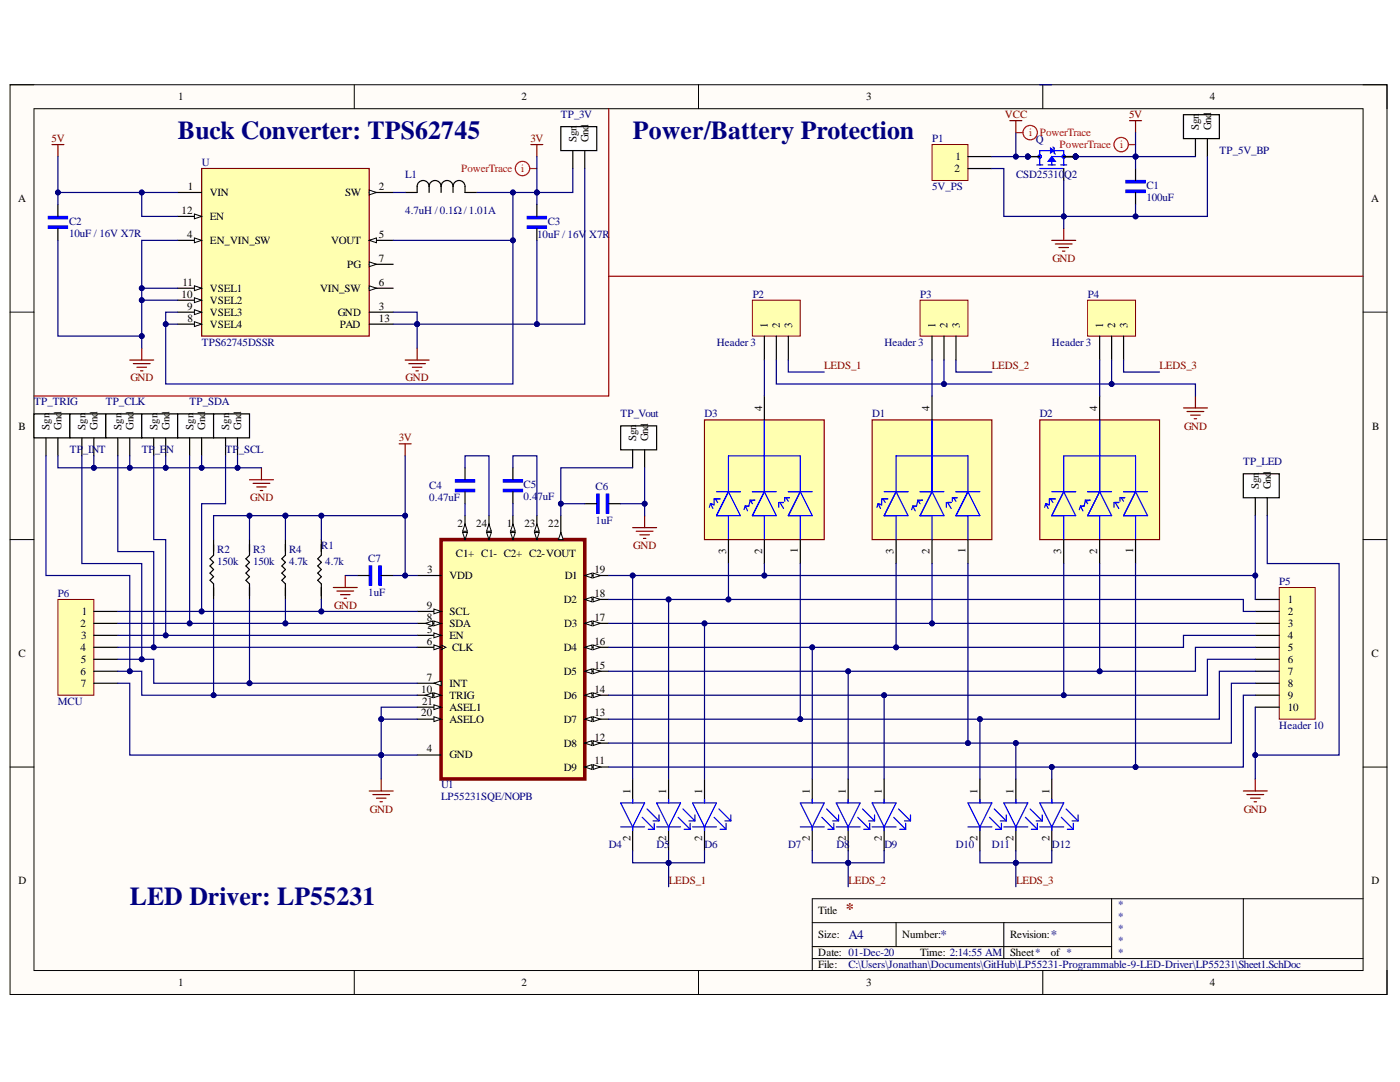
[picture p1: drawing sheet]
<svg xmlns="http://www.w3.org/2000/svg" width="279mm" height="216mm" viewBox="0 0 279 216" stroke-linecap="round" stroke-linejoin="round" font-family="sans-serif">
<defs><g id="words">
<g font-size="5.2" fill="#000080">
<text x="35.5" y="27.7">Buck Converter: TPS62745</text>
<text x="126.3" y="27.7">Power/Battery Protection</text>
<text x="25.9" y="180.5">LED Driver: LP55231</text>
</g>
<text font-size="3.2" fill="#800000" x="168.8" y="182.4">*</text>
<g font-size="2.6" fill="#000080">
<text x="169.3" y="187.3">A4</text>
<text x="187.7" y="187.3">*</text>
<text x="209.7" y="187.3">*</text>
</g>
<g font-size="2.2">
<text x="35.6" y="20">1</text>
<text x="104.1" y="20">2</text>
<text x="172.9" y="20">3</text>
<text x="241.5" y="20">4</text>
<text x="115.1" y="28.4" transform="rotate(-90 115.1 28.4)">Sgn</text>
<text x="117.4" y="28.4" transform="rotate(-90 117.4 28.4)">Gnd</text>
<text x="239.3" y="26" transform="rotate(-90 239.3 26)">Sgn</text>
<text x="241.7" y="26" transform="rotate(-90 241.7 26)">Gnd</text>
<text x="190.5" y="34.3">2</text>
<text x="190.7" y="31.9">1</text>
<text x="3.6" y="40.3">A</text>
<text x="37.5" y="37.9">1</text>
<text x="41.9" y="39.1">VIN</text>
<text x="68.9" y="39.1">SW</text>
<text x="75.6" y="37.9">2</text>
<text x="273.6" y="40.3">A</text>
<text x="36.2" y="42.6">12</text>
<text x="37.3" y="47.5">4</text>
<text x="41.9" y="43.9">EN</text>
<text x="75.6" y="47.5">5</text>
<text x="41.9" y="48.6">EN_VIN_SW</text>
<text x="66.1" y="48.6">VOUT</text>
<text x="69.3" y="53.5">PG</text>
<text x="75.6" y="52.3">7</text>
<text x="36.2" y="59.4">10</text>
<text x="36.4" y="57">11</text>
<text x="41.9" y="58.2">VSEL1</text>
<text x="63.9" y="58.2">VIN_SW</text>
<text x="75.6" y="57">6</text>
<text x="37.3" y="61.8">9</text>
<text x="37.4" y="64.2">8</text>
<text x="41.9" y="60.6">VSEL2</text>
<text x="41.9" y="63">VSEL3</text>
<text x="41.9" y="65.4">VSEL4</text>
<text x="67.4" y="63">GND</text>
<text x="67.8" y="65.4">PAD</text>
<text x="75.6" y="61.8">3</text>
<text x="75.6" y="64.2">13</text>
<text x="153.3" y="65.4" transform="rotate(-90 153.3 65.4)">1</text>
<text x="155.6" y="65.4" transform="rotate(-90 155.6 65.4)">2</text>
<text x="158.1" y="65.4" transform="rotate(-90 158.1 65.4)">3</text>
<text x="186.7" y="65.4" transform="rotate(-90 186.7 65.4)">1</text>
<text x="189.1" y="65.4" transform="rotate(-90 189.1 65.4)">2</text>
<text x="191.5" y="65.4" transform="rotate(-90 191.5 65.4)">3</text>
<text x="220.2" y="65.4" transform="rotate(-90 220.2 65.4)">1</text>
<text x="222.5" y="65.4" transform="rotate(-90 222.5 65.4)">2</text>
<text x="225" y="65.4" transform="rotate(-90 225 65.4)">3</text>
<text x="152.1" y="81.9" transform="rotate(-90 152.1 81.9)">4</text>
<text x="185.5" y="81.9" transform="rotate(-90 185.5 81.9)">4</text>
<text x="219" y="81.9" transform="rotate(-90 219 81.9)">4</text>
<text x="3.7" y="85.7">B</text>
<text x="9.9" y="85.7" transform="rotate(-90 9.9 85.7)">Sgn</text>
<text x="12.3" y="85.7" transform="rotate(-90 12.3 85.7)">Gnd</text>
<text x="17.1" y="85.7" transform="rotate(-90 17.1 85.7)">Sgn</text>
<text x="19.4" y="85.7" transform="rotate(-90 19.4 85.7)">Gnd</text>
<text x="24.2" y="85.7" transform="rotate(-90 24.2 85.7)">Sgn</text>
<text x="26.6" y="85.7" transform="rotate(-90 26.6 85.7)">Gnd</text>
<text x="31.4" y="85.7" transform="rotate(-90 31.4 85.7)">Sgn</text>
<text x="33.8" y="85.7" transform="rotate(-90 33.8 85.7)">Gnd</text>
<text x="38.6" y="85.7" transform="rotate(-90 38.6 85.7)">Sgn</text>
<text x="41" y="85.7" transform="rotate(-90 41 85.7)">Gnd</text>
<text x="45.7" y="85.7" transform="rotate(-90 45.7 85.7)">Sgn</text>
<text x="48.2" y="85.7" transform="rotate(-90 48.2 85.7)">Gnd</text>
<text x="127" y="88.1" transform="rotate(-90 127 88.1)">Sgn</text>
<text x="129.3" y="88.1" transform="rotate(-90 129.3 88.1)">Gnd</text>
<text x="273.8" y="85.7">B</text>
<text x="251.3" y="97.6" transform="rotate(-90 251.3 97.6)">Sgn</text>
<text x="253.6" y="97.6" transform="rotate(-90 253.6 97.6)">Gnd</text>
<text x="91.3" y="105.2">2</text>
<text x="95" y="105.2">24</text>
<text x="101.1" y="105.2">1</text>
<text x="104.7" y="105.2">23</text>
<text x="109.4" y="105.2">22</text>
<text x="91" y="111.2">C1+ C1- C2+ C2-VOUT</text>
<text x="144.9" y="110.5" transform="rotate(-90 144.9 110.5)">3</text>
<text x="152.1" y="110.5" transform="rotate(-90 152.1 110.5)">2</text>
<text x="159.3" y="110.4" transform="rotate(-90 159.3 110.4)">1</text>
<text x="178.3" y="110.5" transform="rotate(-90 178.3 110.5)">3</text>
<text x="185.5" y="110.5" transform="rotate(-90 185.5 110.5)">2</text>
<text x="192.7" y="110.4" transform="rotate(-90 192.7 110.4)">1</text>
<text x="211.8" y="110.5" transform="rotate(-90 211.8 110.5)">3</text>
<text x="219" y="110.5" transform="rotate(-90 219 110.5)">2</text>
<text x="226.2" y="110.4" transform="rotate(-90 226.2 110.4)">1</text>
<text x="85.2" y="114.3">3</text>
<text x="89.7" y="115.5">VDD</text>
<text x="112.7" y="115.5">D1</text>
<text x="118.6" y="114.3">19</text>
<text x="118.6" y="119.2">18</text>
<text x="16.1" y="125.1">2</text>
<text x="16.3" y="122.7">1</text>
<text x="85.2" y="121.5">9</text>
<text x="85.2" y="123.9">8</text>
<text x="89.7" y="122.7">SCL</text>
<text x="89.7" y="125.1">SDA</text>
<text x="112.5" y="120.3">D2</text>
<text x="112.6" y="125.1">D3</text>
<text x="118.6" y="123.9">17</text>
<text x="257" y="120.3">1</text>
<text x="257" y="122.7">2</text>
<text x="257" y="125.1">3</text>
<text x="3.7" y="131.1">C</text>
<text x="16.1" y="129.9">4</text>
<text x="16.2" y="127.5">3</text>
<text x="85.2" y="128.7">6</text>
<text x="85.2" y="126.2">5</text>
<text x="89.7" y="127.5">EN</text>
<text x="90.2" y="129.9">CLK</text>
<text x="112.5" y="129.9">D4</text>
<text x="118.6" y="128.7">16</text>
<text x="257" y="127.5">4</text>
<text x="257" y="129.9">5</text>
<text x="273.7" y="131.1">C</text>
<text x="16.1" y="134.6">6</text>
<text x="16.1" y="132.2">5</text>
<text x="16.1" y="137.1">7</text>
<text x="85.2" y="135.9">7</text>
<text x="89.7" y="137.1">INT</text>
<text x="112.5" y="134.6">D5</text>
<text x="118.6" y="133.4">15</text>
<text x="257" y="132.2">6</text>
<text x="257" y="134.6">7</text>
<text x="257" y="137.1">8</text>
<text x="84.1" y="143">20</text>
<text x="84.1" y="138.2">10</text>
<text x="84.2" y="140.6">21</text>
<text x="89.7" y="141.8">ASEL1</text>
<text x="89.7" y="139.4">TRIG</text>
<text x="112.5" y="139.4">D6</text>
<text x="118.6" y="138.2">14</text>
<text x="118.6" y="143">13</text>
<text x="257" y="139.4">9</text>
<text x="257" y="141.8">10</text>
<text x="89.7" y="144.2">ASELO</text>
<text x="112.5" y="144.2">D7</text>
<text x="112.5" y="149">D8</text>
<text x="118.6" y="147.8">12</text>
<text x="85.2" y="150.1">4</text>
<text x="89.7" y="151.3">GND</text>
<text x="112.5" y="153.8">D9</text>
<text x="118.6" y="152.5">11</text>
<text x="125.8" y="158.3" transform="rotate(-90 125.8 158.3)">1</text>
<text x="133" y="158.3" transform="rotate(-90 133 158.3)">1</text>
<text x="140.2" y="158.3" transform="rotate(-90 140.2 158.3)">1</text>
<text x="161.6" y="158.3" transform="rotate(-90 161.6 158.3)">1</text>
<text x="168.8" y="158.3" transform="rotate(-90 168.8 158.3)">1</text>
<text x="176" y="158.3" transform="rotate(-90 176 158.3)">1</text>
<text x="195.1" y="158.3" transform="rotate(-90 195.1 158.3)">1</text>
<text x="202.3" y="158.3" transform="rotate(-90 202.3 158.3)">1</text>
<text x="209.4" y="158.3" transform="rotate(-90 209.4 158.3)">1</text>
<text x="125.8" y="167.9" transform="rotate(-90 125.8 167.9)">2</text>
<text x="133" y="167.9" transform="rotate(-90 133 167.9)">2</text>
<text x="140.2" y="167.9" transform="rotate(-90 140.2 167.9)">2</text>
<text x="161.6" y="167.9" transform="rotate(-90 161.6 167.9)">2</text>
<text x="168.8" y="167.9" transform="rotate(-90 168.8 167.9)">2</text>
<text x="176" y="167.9" transform="rotate(-90 176 167.9)">2</text>
<text x="195.1" y="167.9" transform="rotate(-90 195.1 167.9)">2</text>
<text x="202.3" y="167.9" transform="rotate(-90 202.3 167.9)">2</text>
<text x="209.4" y="167.9" transform="rotate(-90 209.4 167.9)">2</text>
<text x="3.7" y="176.4">D</text>
<text x="273.7" y="176.4">D</text>
<text x="163.3" y="182.4">Title</text>
<text x="163.3" y="187.2">Size:</text>
<text x="163.3" y="190.8">Date: 01-Dec-20</text>
<text x="180" y="187.2">Number:</text>
<text x="183.7" y="190.8">Time: 2:14:55 AM</text>
<text x="201.6" y="187.2">Revision:</text>
<text x="201.6" y="190.8">Sheet*</text>
<text x="209.7" y="190.8">of *</text>
<text x="35.6" y="196.8">1</text>
<text x="104.1" y="196.8">2</text>
<text x="163.3" y="193.1">File:</text>
<text x="172.9" y="196.8">3</text>
<text x="241.5" y="196.8">4</text>
</g>
<g font-size="2.2" fill="#000080">
<text x="111.9" y="23.6">TP_3V</text>
<text x="186" y="28.4">P1</text>
<text x="206.7" y="28.6">Q</text>
<text x="40.3" y="33.1">U</text>
<text x="80.9" y="35.6">L1</text>
<text x="202.8" y="35.6">CSD25310</text>
<text x="212.4" y="35.6">Q2</text>
<text x="243.4" y="30.7">TP_5V_BP</text>
<text x="186" y="37.9">5V_PS</text>
<text x="228.8" y="40">100uF</text>
<text x="228.8" y="37.7">C1</text>
<text x="13.8" y="47.2">10uF / 16V X7R</text>
<text x="13.8" y="44.8">C2</text>
<text x="80.9" y="42.6">4.7uH /0.1Ω /1.01A</text>
<text x="107.2" y="47.5">10uF / 16V</text>
<text x="109.3" y="44.8">C3</text>
<text x="117.6" y="47.5">X7R</text>
<text x="150.2" y="59.4">P2</text>
<text x="183.7" y="59.4">P3</text>
<text x="217.1" y="59.4">P4</text>
<text x="40.3" y="69">TPS62745DSSR</text>
<text x="143" y="69">Header3</text>
<text x="176.5" y="69">Header3</text>
<text x="209.9" y="69">Header3</text>
<text x="6.8" y="80.9">TP_TRIG</text>
<text x="21.1" y="80.9">TP_CLK</text>
<text x="37.8" y="80.9">TP_SDA</text>
<text x="123.9" y="83.3">TP_Vout</text>
<text x="140.6" y="83.3">D3</text>
<text x="174" y="83.3">D1</text>
<text x="207.5" y="83.3">D2</text>
<text x="13.9" y="90.4">TP</text>
<text x="16.6" y="90.4">_INT</text>
<text x="28.3" y="90.4">TP</text>
<text x="30.9" y="90.4">_E</text>
<text x="33.2" y="90.4">N</text>
<text x="45" y="90.4">TP</text>
<text x="47.6" y="90.4">_SCL</text>
<text x="248.1" y="92.8">TP_LED</text>
<text x="85.7" y="100">0.47uF</text>
<text x="85.7" y="97.6">C4</text>
<text x="104.5" y="99.7">0.47uF</text>
<text x="104.5" y="97.4">C5</text>
<text x="118.9" y="97.9">C6</text>
<text x="118.9" y="104.5">1uF</text>
<text x="43.3" y="112.7">150k</text>
<text x="43.3" y="110.3">R2</text>
<text x="50.5" y="112.7">150k</text>
<text x="50.5" y="110.3">R3</text>
<text x="57.7" y="112.7">4.7k</text>
<text x="57.7" y="110.3">R4</text>
<text x="64.1" y="109.5">R1</text>
<text x="64.9" y="112.7">4.7k</text>
<text x="73.5" y="112.1">C7</text>
<text x="11.6" y="119.2">P6</text>
<text x="73.5" y="118.9">1uF</text>
<text x="255.3" y="116.7">P5</text>
<text x="11.6" y="140.6">MCU</text>
<text x="255.3" y="145.4">Header10</text>
<text x="88" y="157.3">U1</text>
<text x="88" y="159.7">LP55231SQE/NOPB</text>
<text x="121.5" y="169.2">D4</text>
<text x="131" y="169.2">D5</text>
<text x="140.6" y="169.2">D6</text>
<text x="157.3" y="169.2">D7</text>
<text x="166.9" y="169.2">D8</text>
<text x="176.5" y="169.2">D9</text>
<text x="190.8" y="169.2">D10</text>
<text x="197.9" y="169.2">D11</text>
<text x="209.9" y="169.2">D12</text>
<text x="223" y="181.2">*</text>
<text x="223" y="183.6">*</text>
<text x="223" y="186">*</text>
<text x="223" y="188.4">*</text>
<text x="223" y="190.8">*</text>
<text x="169.3" y="193.1">C:\Users\Jonathan\Documents\GitHub\LP55231-Programmable-9-LED-Driver\LP55231\Sheet1.SchDoc</text>
</g>
<g font-size="2.2" fill="#800000">
<text x="200.6" y="23.6">VCC</text>
<text x="225.3" y="23.6">5V</text>
<text x="10.3" y="28.4">5V</text>
<text x="105.9" y="28.4">3V</text>
<text x="210" y="52.3">GND</text>
<text x="26" y="76.1">GND</text>
<text x="80.9" y="76.1">GND</text>
<text x="164.5" y="73.7">LEDS_1</text>
<text x="197.9" y="73.7">LEDS_2</text>
<text x="231.4" y="73.7">LEDS_3</text>
<text x="79.6" y="88.1">3V</text>
<text x="236.3" y="85.7">GND</text>
<text x="49.9" y="100">GND</text>
<text x="126.4" y="109.5">GND</text>
<text x="66.7" y="121.5">GND</text>
<text x="73.8" y="162.1">GND</text>
<text x="248.2" y="162.1">GND</text>
<text x="133.5" y="176.4">LEDS_1</text>
<text x="169.3" y="176.4">LEDS_2</text>
<text x="202.8" y="176.4">LEDS_3</text>
</g>
<g font-size="2.2" fill="#f00">
<text x="205.4" y="27.2">i PowerTrace</text>
<text x="211.5" y="29.6">PowerTrace</text>
<text x="223.5" y="29.6">i</text>
<text x="92" y="34.3">PowerTrace</text>
<text x="104" y="34.3">i</text>
</g>
</g></defs>
<path d="M2 16.9h274.8v181.5h-274.8z" fill-rule="evenodd" fill="#fffcf8"/>
<path d="M2 16.9h274.8v181.5h-274.8z" fill="none" stroke="#000" stroke-width=".2"/>
<path d="M6.8 21.7h265.2v172h-265.2z" fill-rule="evenodd" fill="#fffcf8"/>
<g fill="none" stroke="#000" stroke-width=".2">
<path d="M2 16.9h4.8M70.7 16.9v4.8M139.4 16.9v4.8M208.1 16.9v4.8M272 16.9h4.8v4.8M6.8 21.7h265.2v172h-265.2zM2 62.3h4.8M272 62.3h4.8M2 107.7h4.8M272 107.7h4.8M2 153.1h4.8M272 153.1h4.8"/>
<path d="M221.8 179.3v12M248.1 179.3v12M272 179.3h-109.9v14.4M70.7 193.7v4.7M139.4 193.7v4.7M162.1 184.1h59.7M162.1 191.3h109.9M162.1 188.9h59.7M178.8 184.1v4.8M200.3 184.1v7.2M208.1 193.7v4.7M276.8 193.7v4.7"/>
</g>
<path d="M88 107.7h28.7v47.7h-28.7z" fill-rule="evenodd" fill="#ffffb0"/>
<path d="M88 107.7h28.7v47.7h-28.7z" fill="none" stroke="#800000" stroke-width=".72"/>
<path d="M83.2 141.1h4.8" fill="none" stroke="#000" stroke-width=".24"/>
<path d="M86.6 140.6l1.4 .5-1.4 .5z" fill="#f8fcff"/>
<path d="M86.6 140.6l1.4 .5-1.4 .5z" fill="none" stroke="#000" stroke-width=".2"/>
<path d="M83.2 143.5h4.8" fill="none" stroke="#000" stroke-width=".24"/>
<path d="M86.6 143l1.4 .5-1.4 .5z" fill="#f8fcff"/>
<path d="M86.6 143l1.4 .5-1.4 .5z" fill="none" stroke="#000" stroke-width=".2"/>
<path d="M83.2 129.2h4.8" fill="none" stroke="#000" stroke-width=".24"/>
<path d="M86.6 128.7l1.4 .5-1.4 .4z" fill="#f8fcff"/>
<path d="M86.6 128.7l1.4 .5-1.4 .4zM88 128.7l1 .5-1 .4" fill="none" stroke="#000" stroke-width=".2"/>
<path d="M83.2 126.8h4.8" fill="none" stroke="#000" stroke-width=".24"/>
<path d="M86.6 126.3l1.4 .5-1.4 .5z" fill="#f8fcff"/>
<path d="M86.6 126.3l1.4 .5-1.4 .5z" fill="none" stroke="#000" stroke-width=".2"/>
<path d="M83.2 136.3h4.8" fill="none" stroke="#000" stroke-width=".24"/>
<path d="M86.6 136.3l1.4-.4v.9z" fill="#f8fcff"/>
<path d="M86.6 136.3l1.4-.4v.9z" fill="none" stroke="#000" stroke-width=".2"/>
<path d="M92.8 102.9v4.8" fill="none" stroke="#000" stroke-width=".24"/>
<path d="M92.3 106.2h1l-.5 1.5z" fill="#f8fcff"/>
<path d="M92.3 106.2h1l-.5 1.5z" fill="none" stroke="#000" stroke-width=".2"/>
<path d="M92.8 104.6l.5 1.4h-1z" fill="#f8fcff"/>
<path d="M92.8 104.6l.5 1.4h-1z" fill="none" stroke="#000" stroke-width=".2"/>
<path d="M97.6 102.9v4.8" fill="none" stroke="#000" stroke-width=".24"/>
<path d="M97.1 106.2h1l-.5 1.5z" fill="#f8fcff"/>
<path d="M97.1 106.2h1l-.5 1.5z" fill="none" stroke="#000" stroke-width=".2"/>
<path d="M97.6 104.6l.5 1.4h-1z" fill="#f8fcff"/>
<path d="M97.6 104.6l.5 1.4h-1z" fill="none" stroke="#000" stroke-width=".2"/>
<path d="M116.7 114.8h4.8" fill="none" stroke="#000" stroke-width=".24"/>
<path d="M116.7 114.8l1.4-.4v.9z" fill="#f8fcff"/>
<path d="M116.7 114.8l1.4-.4v.9z" fill="none" stroke="#000" stroke-width=".2"/>
<path d="M118.4 114.4l1.4 .4-1.4 .5z" fill="#f8fcff"/>
<path d="M118.4 114.4l1.4 .4-1.4 .5z" fill="none" stroke="#000" stroke-width=".2"/>
<path d="M116.7 119.6h4.8" fill="none" stroke="#000" stroke-width=".24"/>
<path d="M116.7 119.6l1.4-.5v1z" fill="#f8fcff"/>
<path d="M116.7 119.6l1.4-.5v1z" fill="none" stroke="#000" stroke-width=".2"/>
<path d="M118.4 119.1l1.4 .5-1.4 .5z" fill="#f8fcff"/>
<path d="M118.4 119.1l1.4 .5-1.4 .5z" fill="none" stroke="#000" stroke-width=".2"/>
<path d="M116.7 124.4h4.8" fill="none" stroke="#000" stroke-width=".24"/>
<path d="M116.7 124.4l1.4-.5v1z" fill="#f8fcff"/>
<path d="M116.7 124.4l1.4-.5v1z" fill="none" stroke="#000" stroke-width=".2"/>
<path d="M118.4 123.9l1.4 .5-1.4 .5z" fill="#f8fcff"/>
<path d="M118.4 123.9l1.4 .5-1.4 .5z" fill="none" stroke="#000" stroke-width=".2"/>
<path d="M116.7 129.2h4.8" fill="none" stroke="#000" stroke-width=".24"/>
<path d="M116.7 129.2l1.4-.5v.9z" fill="#f8fcff"/>
<path d="M116.7 129.2l1.4-.5v.9z" fill="none" stroke="#000" stroke-width=".2"/>
<path d="M118.4 128.7l1.4 .5-1.4 .4z" fill="#f8fcff"/>
<path d="M118.4 128.7l1.4 .5-1.4 .4z" fill="none" stroke="#000" stroke-width=".2"/>
<path d="M83.2 122h4.8" fill="none" stroke="#000" stroke-width=".24"/>
<path d="M86.6 121.5l1.4 .5-1.4 .5z" fill="#f8fcff"/>
<path d="M86.6 121.5l1.4 .5-1.4 .5z" fill="none" stroke="#000" stroke-width=".2"/>
<path d="M83.2 124.4h4.8" fill="none" stroke="#000" stroke-width=".24"/>
<path d="M86.6 123.9l1.4 .5-1.4 .5z" fill="#f8fcff"/>
<path d="M86.6 123.9l1.4 .5-1.4 .5z" fill="none" stroke="#000" stroke-width=".2"/>
<path d="M84.9 124.4l1.5-.5v1z" fill="#f8fcff"/>
<path d="M84.9 124.4l1.5-.5v1z" fill="none" stroke="#000" stroke-width=".2"/>
<path d="M83.2 138.7h4.8" fill="none" stroke="#000" stroke-width=".24"/>
<path d="M86.6 138.2l1.4 .5-1.4 .5z" fill="#f8fcff"/>
<path d="M86.6 138.2l1.4 .5-1.4 .5z" fill="none" stroke="#000" stroke-width=".2"/>
<path d="M84.9 138.7l1.5-.5v1z" fill="#f8fcff"/>
<path d="M84.9 138.7l1.5-.5v1z" fill="none" stroke="#000" stroke-width=".2"/>
<path d="M83.2 114.8h4.8M111.9 102.9v4.8" fill="none" stroke="#000" stroke-width=".24"/>
<path d="M111.9 106.2l.5 1.5h-1z" fill="#f8fcff"/>
<path d="M111.9 106.2l.5 1.5h-1z" fill="none" stroke="#000" stroke-width=".2"/>
<path d="M102.4 102.9v4.8" fill="none" stroke="#000" stroke-width=".24"/>
<path d="M101.9 106.2h.9l-.4 1.5z" fill="#f8fcff"/>
<path d="M101.9 106.2h.9l-.4 1.5z" fill="none" stroke="#000" stroke-width=".2"/>
<path d="M102.4 104.6l.4 1.4h-.9z" fill="#f8fcff"/>
<path d="M102.4 104.6l.4 1.4h-.9z" fill="none" stroke="#000" stroke-width=".2"/>
<path d="M107.1 102.9v4.8" fill="none" stroke="#000" stroke-width=".24"/>
<path d="M106.7 106.2h.9l-.5 1.5z" fill="#f8fcff"/>
<path d="M106.7 106.2h.9l-.5 1.5z" fill="none" stroke="#000" stroke-width=".2"/>
<path d="M107.1 104.6l.5 1.4h-.9z" fill="#f8fcff"/>
<path d="M107.1 104.6l.5 1.4h-.9z" fill="none" stroke="#000" stroke-width=".2"/>
<path d="M116.7 133.9h4.8" fill="none" stroke="#000" stroke-width=".24"/>
<path d="M116.7 133.9l1.4-.4v.9z" fill="#f8fcff"/>
<path d="M116.7 133.9l1.4-.4v.9z" fill="none" stroke="#000" stroke-width=".2"/>
<path d="M118.4 133.5l1.4 .4-1.4 .5z" fill="#f8fcff"/>
<path d="M118.4 133.5l1.4 .4-1.4 .5z" fill="none" stroke="#000" stroke-width=".2"/>
<path d="M116.7 138.7h4.8" fill="none" stroke="#000" stroke-width=".24"/>
<path d="M116.7 138.7l1.4-.5v1z" fill="#f8fcff"/>
<path d="M116.7 138.7l1.4-.5v1z" fill="none" stroke="#000" stroke-width=".2"/>
<path d="M118.4 138.2l1.4 .5-1.4 .5z" fill="#f8fcff"/>
<path d="M118.4 138.2l1.4 .5-1.4 .5z" fill="none" stroke="#000" stroke-width=".2"/>
<path d="M116.7 143.5h4.8" fill="none" stroke="#000" stroke-width=".24"/>
<path d="M116.7 143.5l1.4-.5v1z" fill="#f8fcff"/>
<path d="M116.7 143.5l1.4-.5v1z" fill="none" stroke="#000" stroke-width=".2"/>
<path d="M118.4 143l1.4 .5-1.4 .5z" fill="#f8fcff"/>
<path d="M118.4 143l1.4 .5-1.4 .5z" fill="none" stroke="#000" stroke-width=".2"/>
<path d="M116.7 148.3h4.8" fill="none" stroke="#000" stroke-width=".24"/>
<path d="M116.7 148.3l1.4-.5v1z" fill="#f8fcff"/>
<path d="M116.7 148.3l1.4-.5v1z" fill="none" stroke="#000" stroke-width=".2"/>
<path d="M118.4 147.8l1.4 .5-1.4 .5z" fill="#f8fcff"/>
<path d="M118.4 147.8l1.4 .5-1.4 .5z" fill="none" stroke="#000" stroke-width=".2"/>
<path d="M116.7 153.1h4.8" fill="none" stroke="#000" stroke-width=".24"/>
<path d="M116.7 153.1l1.4-.5v.9z" fill="#f8fcff"/>
<path d="M116.7 153.1l1.4-.5v.9z" fill="none" stroke="#000" stroke-width=".2"/>
<path d="M118.4 152.6l1.4 .5-1.4 .4z" fill="#f8fcff"/>
<path d="M118.4 152.6l1.4 .5-1.4 .4z" fill="none" stroke="#000" stroke-width=".2"/>
<path d="M83.2 150.7h4.8" fill="none" stroke="#000" stroke-width=".24"/>
<path d="M90.9 95.7h3.8v.5h-3.8z" fill-rule="evenodd" fill="#00f"/>
<path d="M90.9 95.7h3.8v.5h-3.8z" fill="none" stroke="#00f" stroke-width=".24"/>
<path d="M90.9 97.6h3.8v.5h-3.8z" fill-rule="evenodd" fill="#00f"/>
<path d="M90.9 97.6h3.8v.5h-3.8z" fill="none" stroke="#00f" stroke-width=".24"/>
<path d="M92.8 93.3v2.4M92.8 98.1v2.4" fill="none" stroke="#000" stroke-width=".24"/>
<path d="M100.5 95.7h3.8v.5h-3.8z" fill-rule="evenodd" fill="#00f"/>
<path d="M100.5 95.7h3.8v.5h-3.8z" fill="none" stroke="#00f" stroke-width=".24"/>
<path d="M100.5 97.6h3.8v.5h-3.8z" fill-rule="evenodd" fill="#00f"/>
<path d="M100.5 97.6h3.8v.5h-3.8z" fill="none" stroke="#00f" stroke-width=".24"/>
<path d="M102.4 93.3v2.4M102.4 98.1v2.4" fill="none" stroke="#000" stroke-width=".24"/>
<path d="M73.7 112.9h.5v3.8h-.5z" fill-rule="evenodd" fill="#00f"/>
<path d="M73.7 112.9h.5v3.8h-.5z" fill="none" stroke="#00f" stroke-width=".24"/>
<path d="M75.6 112.9h.5v3.8h-.5z" fill-rule="evenodd" fill="#00f"/>
<path d="M75.6 112.9h.5v3.8h-.5z" fill="none" stroke="#00f" stroke-width=".24"/>
<path d="M71.3 114.8h2.4M76.1 114.8h2.4" fill="none" stroke="#000" stroke-width=".24"/>
<path d="M121 98.6h.5v3.8h-.5z" fill-rule="evenodd" fill="#00f"/>
<path d="M121 98.6h.5v3.8h-.5z" fill="none" stroke="#00f" stroke-width=".24"/>
<path d="M119.1 98.6h.5v3.8h-.5z" fill-rule="evenodd" fill="#00f"/>
<path d="M119.1 98.6h.5v3.8h-.5z" fill="none" stroke="#00f" stroke-width=".24"/>
<path d="M116.7 100.5h2.4M121.5 100.5h2.4" fill="none" stroke="#000" stroke-width=".24"/>
<path d="M140.6 83.8h23.9v23.9h-23.9z" fill-rule="evenodd" fill="#ffffb0"/>
<path d="M140.6 83.8h23.9v23.9h-23.9z" fill="none" stroke="#800000" stroke-width=".24"/>
<g fill="none" stroke="#00f" stroke-width=".24">
<path d="M142.7 99.6l.5 .7M143 98.1h4.8M143.7 99.6h-1.2v.9M145.4 98.1v-7.1h14.3v7.1M145.4 98.1l2.4 4.8h-4.8zM150.2 98.1h4.7M152.5 98.1l2.4 4.8h-4.7zM152.5 83.8v14.3M156.8 99.3l.5 .7M157.3 98.1h4.8M157.6 99.3h-1v.7M159.7 98.1l2.4 4.8h-4.8z"/>
<path d="M141.8 100.5l.5 1M141.8 100.5l.7 .2M141.8 100.5l-.2 .7M145.4 102.9v4.8M148.7 101l.5 .9M148.7 101l-.2 .7M150.2 100.5l-.5-.7h.9l-.9 .2-.3 1h-.7M152.5 102.9v4.8M155.7 100.3l.7 1.2M156.4 100.3h-1v.9M159.7 102.9v4.8"/>
</g>
<path d="M152.5 79v4.8M145.4 107.7v4.8M152.5 107.7v4.8M159.7 107.7v4.8" fill="none" stroke="#000" stroke-width=".24"/>
<path d="M174.1 83.8h23.8v23.9h-23.8z" fill-rule="evenodd" fill="#ffffb0"/>
<path d="M174.1 83.8h23.8v23.9h-23.8z" fill="none" stroke="#800000" stroke-width=".24"/>
<g fill="none" stroke="#00f" stroke-width=".24">
<path d="M176.2 99.6l.5 .7M176.4 98.1h4.8M177.2 99.6h-1.2v.9M178.8 98.1v-7.1h14.4v7.1M178.8 98.1l2.4 4.8h-4.8zM183.6 98.1h4.8M186 98.1l2.4 4.8h-4.8zM186 83.8v14.3M190.3 99.3l.5 .7M190.8 98.1h4.8M191 99.3h-.9v.7M193.2 98.1l2.4 4.8h-4.8z"/>
<path d="M175.3 100.5l.4 1M175.3 100.5l.7 .2M175.3 100.5l-.3 .7M178.8 102.9v4.8M182.2 101l.5 .9M182.2 101l-.3 .7M183.6 100.5l-.5-.7h1l-1 .2-.2 1h-.7M186 102.9v4.8M189.1 100.3l.7 1.2M189.8 100.3h-.9v.9M193.2 102.9v4.8"/>
</g>
<path d="M186 79v4.8M178.8 107.7v4.8M186 107.7v4.8M193.2 107.7v4.8" fill="none" stroke="#000" stroke-width=".24"/>
<path d="M207.5 83.8h23.9v23.9h-23.9z" fill-rule="evenodd" fill="#ffffb0"/>
<g fill="none" stroke="#800000" stroke-width=".24">
<path d="M207.5 83.8h23.9v23.9h-23.9zM66.5 117.2h4.8M67.2 117.9h3.4M68 118.7h1.9M68.7 119.4h.5M68.9 114.8v2.4M126.3 105.3h4.7M127 106h3.3M127.7 106.7h1.9M128.4 107.4h.5M128.7 102.9v2.4M73.7 157.8h4.8"/>
<path d="M74.4 158.5h3.4M75.1 159.3h1.9M75.8 160h.5M76.1 155.4v2.4"/>
</g>
<g fill="none" stroke="#00f" stroke-width=".24">
<path d="M209.7 99.6l.4 .7M209.9 98.1h4.8M210.6 99.6h-1.2v.9M212.3 98.1v-7.1h14.3v7.1M212.3 98.1l2.4 4.8h-4.8zM217.1 98.1h4.7M219.5 98.1l2.3 4.8h-4.7zM219.5 83.8v14.3M223.8 99.3l.4 .7M224.2 98.1h4.8M224.5 99.3h-1v.7M226.6 98.1l2.4 4.8h-4.8z"/>
<path d="M208.7 100.5l.5 1M208.7 100.5l.7 .2M208.7 100.5l-.2 .7M212.3 102.9v4.8M215.6 101l.5 .9M215.6 101l-.2 .7M217.1 100.5l-.5-.7h.9l-.9 .2-.3 1h-.7M219.5 102.9v4.8M222.6 100.3l.7 1.2M223.3 100.3h-1v.9M226.6 102.9v4.8"/>
</g>
<path d="M219.5 79v4.8M42.6 107.7v3.1l-.7 .7 .7 .7-.7 .7 .7 .7-.7 .8 .7 .7-.7 .7 .7 .7v3.1M49.8 107.7v3.1l-.7 .7 .7 .7-.7 .7 .7 .7-.7 .8 .7 .7-.7 .7 .7 .7v3.1M57 107.7v3.1l-.8 .7 .8 .7-.8 .7 .8 .7-.8 .8 .8 .7-.8 .7 .8 .7v3.1M64.1 107.7v3.1l-.7 .7 .7 .7-.7 .7 .7 .7-.7 .8 .7 .7-.7 .7 .7 .7v3.1M212.3 107.7v4.8M219.5 107.7v4.8M226.6 107.7v4.8" fill="none" stroke="#000" stroke-width=".24"/>
<path d="M150.2 59.9h9.5v7.2h-9.5z" fill-rule="evenodd" fill="#ffffb0"/>
<path d="M150.2 59.9h9.5v7.2h-9.5z" fill="none" stroke="#800000" stroke-width=".2"/>
<path d="M152.5 67.1v4.7M154.9 67.1v4.7M157.3 67.1v4.7" fill="none" stroke="#000" stroke-width=".24"/>
<path d="M183.6 59.9h9.6v7.2h-9.6z" fill-rule="evenodd" fill="#ffffb0"/>
<path d="M183.6 59.9h9.6v7.2h-9.6z" fill="none" stroke="#800000" stroke-width=".2"/>
<path d="M186 67.1v4.7M188.4 67.1v4.7M190.8 67.1v4.7" fill="none" stroke="#000" stroke-width=".24"/>
<path d="M217.1 59.9h9.5v7.2h-9.5z" fill-rule="evenodd" fill="#ffffb0"/>
<path d="M217.1 59.9h9.5v7.2h-9.5z" fill="none" stroke="#800000" stroke-width=".2"/>
<path d="M219.5 67.1v4.7M221.8 67.1v4.7M224.2 67.1v4.7" fill="none" stroke="#000" stroke-width=".24"/>
<path d="M255.3 117.2h7.2v26.3h-7.2z" fill-rule="evenodd" fill="#ffffb0"/>
<path d="M255.3 117.2h7.2v26.3h-7.2z" fill="none" stroke="#800000" stroke-width=".2"/>
<g fill="none" stroke="#000" stroke-width=".24">
<path d="M250.5 119.6h4.8M250.5 122h4.8M250.5 124.4h4.8M250.5 126.8h4.8M250.5 129.2h4.8M250.5 131.6h4.8M250.5 133.9h4.8M250.5 136.3h4.8M250.5 138.7h4.8M126.3 155.4v4.8M133.4 155.4v4.8M140.6 155.4v4.8"/>
<path d="M162.1 155.4v4.8M169.3 155.4v4.8M176.4 155.4v4.8M195.6 155.4v4.8M202.7 155.4v4.8M209.9 155.4v4.8M250.5 141.1h4.8M126.3 165v4.8M133.4 165v4.8M140.6 165v4.8M162.1 165v4.8M169.3 165v4.8"/>
<path d="M176.4 165v4.8M195.6 165v4.8M202.7 165v4.8M209.9 165v4.8"/>
</g>
<path d="M238.6 79v2.4M236.2 81.4h4.8M236.9 82.1h3.3M237.6 82.8h1.9M238.3 83.5h.5M248.1 157.8h4.8M248.9 158.5h3.3M249.6 159.3h1.9M250.3 160h.5M250.5 155.4v2.4" fill="none" stroke="#800000" stroke-width=".24"/>
<g fill="none" stroke="#00f" stroke-width=".24">
<path d="M126.3 159.5v.7M133.4 159.5v.7M140.6 159.5v.7M162.1 159.5v.7M169.3 159.5v.7M176.4 159.5v.7M195.6 159.5v.7M202.7 159.5v.7M209.9 159.5v.7M123.9 160.2h4.8l-2.4 4.8zM123.9 165h4.8M126.3 165v.7"/>
<path d="M128.2 163.1l2.4 2.4M129.1 161.4l2.4 2.4M129.4 165.5h1.2M130.3 163.8h1.2M130.6 164.3v1.2M131 160.2h4.8l-2.4 4.8zM131 165h4.8M131.5 162.6v1.2M133.4 165v.7M135.3 163.1l2.4 2.4M136.3 161.4l2.4 2.4M136.5 165.5h1.2"/>
<path d="M137.5 163.8h1.2M137.7 164.3v1.2M138.2 160.2h4.8l-2.4 4.8zM138.2 165h4.8M138.7 162.6v1.2M140.6 165v.7M142.5 163.1l2.4 2.4M143.5 161.4l2.4 2.4M143.7 165.5h1.2M144.7 163.8h1.2M144.9 164.3v1.2M145.9 162.6v1.2"/>
<path d="M159.7 160.2h4.8l-2.4 4.8zM159.7 165h4.8M162.1 165v.7M164 163.1l2.4 2.4M165 161.4l2.4 2.4M165.2 165.5h1.2M166.2 163.8h1.2M166.4 164.3v1.2M166.9 160.2h4.8l-2.4 4.8zM166.9 165h4.8M167.4 162.6v1.2M169.3 165v.7"/>
<path d="M171.2 163.1l2.4 2.4M172.1 161.4l2.4 2.4M172.4 165.5h1.2M173.3 163.8h1.2M173.6 164.3v1.2M174.1 160.2h4.7l-2.4 4.8zM174.1 165h4.7M174.5 162.6v1.2M176.4 165v.7M178.4 163.1l2.3 2.4M179.3 161.4l2.4 2.4M179.6 165.5h1.1"/>
<path d="M180.5 163.8h1.2M180.7 164.3v1.2M181.7 162.6v1.2M193.2 160.2h4.7l-2.3 4.8zM193.2 165h4.7M195.6 165v.7M197.5 163.1l2.4 2.4M198.4 161.4l2.4 2.4M198.7 165.5h1.2M199.6 163.8h1.2M199.9 164.3v1.2M200.3 160.2h4.8l-2.4 4.8z"/>
<path d="M200.3 165h4.8M200.8 162.6v1.2M202.7 165v.7M204.6 163.1l2.4 2.4M205.6 161.4l2.4 2.4M205.8 165.5h1.2M206.8 163.8h1.2M207 164.3v1.2M207.5 160.2h4.8l-2.4 4.8zM207.5 165h4.8M208 162.6v1.2M209.9 165v.7"/>
<path d="M211.8 163.1l2.4 2.4M212.8 161.4l2.4 2.4M213 165.5h1.2M214 163.8h1.2M214.2 164.3v1.2M215.2 162.6v1.2"/>
</g>
<path d="M11.6 119.6h7.1v19.1h-7.1z" fill-rule="evenodd" fill="#ffffb0"/>
<path d="M11.6 119.6h7.1v19.1h-7.1z" fill="none" stroke="#800000" stroke-width=".2"/>
<path d="M18.7 122h4.8M18.7 124.4h4.8M18.7 126.8h4.8M18.7 129.2h4.8M18.7 131.6h4.8M18.7 133.9h4.8M18.7 136.3h4.8" fill="none" stroke="#000" stroke-width=".24"/>
<path d="M272 55.1h-150.5v23.9h-114.7" fill="none" stroke="#980000" stroke-width=".24"/>
<path d="M186 28.8h7.2v7.2h-7.2z" fill-rule="evenodd" fill="#ffffb0"/>
<path d="M186 28.8h7.2v7.2h-7.2z" fill="none" stroke="#800000" stroke-width=".2"/>
<path d="M193.2 31.2h4.7M193.2 33.6h4.7" fill="none" stroke="#000" stroke-width=".24"/>
<circle cx="214.7" cy="31.2" r=".48" fill="#000080"/>
<circle cx="214.7" cy="31.2" r=".48" fill="none" stroke="#000080" stroke-width=".2"/>
<circle cx="214.7" cy="31.2" r=".48" fill="#000080"/>
<circle cx="214.7" cy="31.2" r=".48" fill="none" stroke="#000080" stroke-width=".2"/>
<circle cx="214.7" cy="31.2" r=".48" fill="#000080"/>
<circle cx="214.7" cy="31.2" r=".48" fill="none" stroke="#000080" stroke-width=".2"/>
<circle cx="214.7" cy="31.2" r=".48" fill="#000080"/>
<circle cx="214.7" cy="31.2" r=".48" fill="none" stroke="#000080" stroke-width=".2"/>
<circle cx="214.7" cy="31.2" r=".48" fill="#000080"/>
<circle cx="214.7" cy="31.2" r=".48" fill="none" stroke="#000080" stroke-width=".2"/>
<circle cx="205.1" cy="31.2" r=".48" fill="#000080"/>
<circle cx="205.1" cy="31.2" r=".48" fill="none" stroke="#000080" stroke-width=".2"/>
<circle cx="205.1" cy="31.2" r=".48" fill="#000080"/>
<circle cx="205.1" cy="31.2" r=".48" fill="none" stroke="#000080" stroke-width=".2"/>
<path d="M206.9 32.9h1.2M207.5 33.6h4.8M207.5 32.9v-2.8h4.8v2.8M209.2 32.9h1.4M210.1 29.3l.3 .3v.9l.2 .3M211.7 32.9h1.2M212.3 31.2h-2.4v1.7" fill="none" stroke="#00f" stroke-width=".24"/>
<path d="M209.7 29.6l.7 .5-.7 .4z" fill="#00f"/>
<path d="M209.7 29.6l.7 .5-.7 .4z" fill="none" stroke="#00f" stroke-width=".24"/>
<path d="M209.9 31.2l.7 1h-1.4z" fill="#00f"/>
<path d="M209.9 31.2l.7 1h-1.4z" fill="none" stroke="#00f" stroke-width=".24"/>
<g fill="none" stroke="#00f" stroke-width=".2">
<circle cx="207.5" cy="31.2" r=".34"/>
<circle cx="212.3" cy="31.2" r=".34"/>
</g>
<path d="M212.3 33.6v2.4M212.3 31.2h2.4" fill="none" stroke="#000" stroke-width=".24"/>
<circle cx="214.7" cy="31.2" r=".48" fill="#000080"/>
<circle cx="214.7" cy="31.2" r=".48" fill="none" stroke="#000080" stroke-width=".2"/>
<path d="M212.3 31.2h2.4" fill="none" stroke="#000" stroke-width=".24"/>
<circle cx="214.7" cy="31.2" r=".48" fill="#000080"/>
<circle cx="214.7" cy="31.2" r=".48" fill="none" stroke="#000080" stroke-width=".2"/>
<path d="M212.3 31.2h2.4" fill="none" stroke="#000" stroke-width=".24"/>
<circle cx="214.7" cy="31.2" r=".48" fill="#000080"/>
<circle cx="214.7" cy="31.2" r=".48" fill="none" stroke="#000080" stroke-width=".2"/>
<path d="M212.3 31.2h2.4" fill="none" stroke="#000" stroke-width=".24"/>
<circle cx="214.7" cy="31.2" r=".48" fill="#000080"/>
<circle cx="214.7" cy="31.2" r=".48" fill="none" stroke="#000080" stroke-width=".2"/>
<path d="M212.3 31.2h2.4" fill="none" stroke="#000" stroke-width=".24"/>
<circle cx="214.7" cy="31.2" r=".48" fill="#000080"/>
<circle cx="214.7" cy="31.2" r=".48" fill="none" stroke="#000080" stroke-width=".2"/>
<path d="M205.1 31.2h2.4" fill="none" stroke="#000" stroke-width=".24"/>
<circle cx="205.1" cy="31.2" r=".48" fill="#000080"/>
<circle cx="205.1" cy="31.2" r=".48" fill="none" stroke="#000080" stroke-width=".2"/>
<path d="M205.1 31.2h2.4" fill="none" stroke="#000" stroke-width=".24"/>
<circle cx="205.1" cy="31.2" r=".48" fill="#000080"/>
<circle cx="205.1" cy="31.2" r=".48" fill="none" stroke="#000080" stroke-width=".2"/>
<path d="M224.7 36h3.8v.5h-3.8z" fill-rule="evenodd" fill="#00f"/>
<path d="M224.7 36h3.8v.5h-3.8z" fill="none" stroke="#00f" stroke-width=".24"/>
<path d="M224.7 37.9h3.8v.5h-3.8z" fill-rule="evenodd" fill="#00f"/>
<path d="M224.7 37.9h3.8v.5h-3.8z" fill="none" stroke="#00f" stroke-width=".24"/>
<path d="M226.6 33.6v2.4M226.6 38.4v2.4" fill="none" stroke="#000" stroke-width=".24"/>
<path d="M209.9 48h4.8M210.6 48.7h3.4M211.3 49.4h1.9M212 50.1h.5M212.3 45.6v2.4" fill="none" stroke="#800000" stroke-width=".24"/>
<path d="M236.2 22.9h7.1v4.8h-7.1z" fill-rule="evenodd" fill="#fff"/>
<path d="M236.2 22.9h7.1v4.8h-7.1zM238.6 27.7v3.5M241 27.7v3.5" fill="none" stroke="#000" stroke-width=".24"/>
<path d="M6.8 82.6h7.2v4.8h-7.2z" fill-rule="evenodd" fill="#fff"/>
<path d="M6.8 82.6h7.2v4.8h-7.2zM9.2 87.4v3.6M11.6 87.4v3.6" fill="none" stroke="#000" stroke-width=".24"/>
<path d="M14 82.6h7.1v4.8h-7.1z" fill-rule="evenodd" fill="#fff"/>
<path d="M14 82.6h7.1v4.8h-7.1zM16.3 87.4v3.6M18.7 87.4v3.6" fill="none" stroke="#000" stroke-width=".24"/>
<path d="M21.1 82.6h7.2v4.8h-7.2z" fill-rule="evenodd" fill="#fff"/>
<path d="M21.1 82.6h7.2v4.8h-7.2zM23.5 87.4v3.6M25.9 87.4v3.6" fill="none" stroke="#000" stroke-width=".24"/>
<path d="M28.3 82.6h7.2v4.8h-7.2z" fill-rule="evenodd" fill="#fff"/>
<path d="M28.3 82.6h7.2v4.8h-7.2zM30.7 87.4v3.6M33.1 87.4v3.6" fill="none" stroke="#000" stroke-width=".24"/>
<path d="M35.5 82.6h7.1v4.8h-7.1z" fill-rule="evenodd" fill="#fff"/>
<path d="M35.5 82.6h7.1v4.8h-7.1zM37.8 87.4v3.6M40.2 87.4v3.6" fill="none" stroke="#000" stroke-width=".24"/>
<path d="M42.6 82.6h7.2v4.8h-7.2z" fill-rule="evenodd" fill="#fff"/>
<path d="M42.6 82.6h7.2v4.8h-7.2zM45 87.4v3.6M47.4 87.4v3.6" fill="none" stroke="#000" stroke-width=".24"/>
<path d="M49.8 95.7h4.8M50.5 96.4h3.4M51.2 97.2h1.9M51.9 97.9h.5M52.2 93.3v2.4" fill="none" stroke="#800000" stroke-width=".24"/>
<path d="M123.9 85h7.1v4.8h-7.1z" fill-rule="evenodd" fill="#fff"/>
<path d="M123.9 85h7.1v4.8h-7.1zM126.3 89.8v3.5M128.7 89.8v3.5" fill="none" stroke="#000" stroke-width=".24"/>
<path d="M248.1 94.5h7.2v4.8h-7.2z" fill-rule="evenodd" fill="#fff"/>
<path d="M248.1 94.5h7.2v4.8h-7.2zM250.5 99.3v3.6M252.9 99.3v3.6" fill="none" stroke="#000" stroke-width=".24"/>
<path d="M40.2 33.6h33.5v33.5h-33.5z" fill-rule="evenodd" fill="#ffffb0"/>
<path d="M40.2 33.6h33.5v33.5h-33.5z" fill="none" stroke="#800000" stroke-width=".24"/>
<path d="M35.5 38.4h4.7M35.5 43.2h4.7" fill="none" stroke="#000" stroke-width=".24"/>
<path d="M38.8 42.7l1.4 .5-1.4 .5z" fill="#f8fcff"/>
<path d="M38.8 42.7l1.4 .5-1.4 .5z" fill="none" stroke="#000" stroke-width=".2"/>
<path d="M35.5 48h4.7" fill="none" stroke="#000" stroke-width=".24"/>
<path d="M38.8 47.5l1.4 .5-1.4 .4z" fill="#f8fcff"/>
<path d="M38.8 47.5l1.4 .5-1.4 .4z" fill="none" stroke="#000" stroke-width=".2"/>
<path d="M35.5 57.5h4.7" fill="none" stroke="#000" stroke-width=".24"/>
<path d="M38.8 57l1.4 .5-1.4 .5z" fill="#f8fcff"/>
<path d="M38.8 57l1.4 .5-1.4 .5z" fill="none" stroke="#000" stroke-width=".2"/>
<path d="M35.5 59.9h4.7" fill="none" stroke="#000" stroke-width=".24"/>
<path d="M38.8 59.4l1.4 .5-1.4 .5z" fill="#f8fcff"/>
<path d="M38.8 59.4l1.4 .5-1.4 .5z" fill="none" stroke="#000" stroke-width=".2"/>
<path d="M35.5 62.3h4.7" fill="none" stroke="#000" stroke-width=".24"/>
<path d="M38.8 61.8l1.4 .5-1.4 .5z" fill="#f8fcff"/>
<path d="M38.8 61.8l1.4 .5-1.4 .5z" fill="none" stroke="#000" stroke-width=".2"/>
<path d="M35.5 64.7h4.7" fill="none" stroke="#000" stroke-width=".24"/>
<path d="M38.8 64.2l1.4 .5-1.4 .5z" fill="#f8fcff"/>
<path d="M38.8 64.2l1.4 .5-1.4 .5z" fill="none" stroke="#000" stroke-width=".2"/>
<path d="M73.7 38.4h4.8" fill="none" stroke="#000" stroke-width=".24"/>
<path d="M73.7 37.9l1.4 .5-1.4 .5z" fill="#f8fcff"/>
<path d="M73.7 37.9l1.4 .5-1.4 .5z" fill="none" stroke="#000" stroke-width=".2"/>
<path d="M73.7 48h4.8" fill="none" stroke="#000" stroke-width=".24"/>
<path d="M73.7 48l1.4-.5v.9z" fill="#f8fcff"/>
<path d="M73.7 48l1.4-.5v.9z" fill="none" stroke="#000" stroke-width=".2"/>
<path d="M73.7 52.7h4.8" fill="none" stroke="#000" stroke-width=".24"/>
<path d="M73.7 52.3l1.4 .4-1.4 .5z" fill="#f8fcff"/>
<path d="M73.7 52.3l1.4 .4-1.4 .5z" fill="none" stroke="#000" stroke-width=".2"/>
<path d="M73.7 57.5h4.8" fill="none" stroke="#000" stroke-width=".24"/>
<path d="M73.7 57l1.4 .5-1.4 .5z" fill="#f8fcff"/>
<path d="M73.7 57l1.4 .5-1.4 .5z" fill="none" stroke="#000" stroke-width=".2"/>
<path d="M73.7 62.3h4.8M73.7 64.7h4.8" fill="none" stroke="#000" stroke-width=".24"/>
<path d="M9.6 43.2h3.9v.5h-3.9z" fill-rule="evenodd" fill="#00f"/>
<path d="M9.6 43.2h3.9v.5h-3.9z" fill="none" stroke="#00f" stroke-width=".24"/>
<path d="M9.6 45.1h3.9v.5h-3.9z" fill-rule="evenodd" fill="#00f"/>
<path d="M9.6 45.1h3.9v.5h-3.9z" fill="none" stroke="#00f" stroke-width=".24"/>
<path d="M85.6 37.2a1.2 1.2 0 0 1 1.2-1.2 1.2 1.2 0 0 1 1.2 1.2M85.6 37.2a1.19 1.19 0 0 0-1.2-1.2 1.19 1.19 0 0 0-1.2 1.2v1.2h-2.3M85.6 37.2v1.2M88 37.2a1.19 1.19 0 0 1 1.2-1.2 1.19 1.19 0 0 1 1.2 1.2M88 37.2v1.2M90.4 37.2a1.2 1.2 0 0 1 1.2-1.2 1.2 1.2 0 0 1 1.2 1.2v1.2h2.4M90.4 37.2v1.2M11.6 40.8v2.4M11.6 45.6v2.4" fill="none" stroke="#000" stroke-width=".24"/>
<path d="M25.9 71.8h4.8M26.6 72.6h3.4M27.3 73.3h1.9M28 74h.5M28.3 69.5v2.3M80.9 71.8h4.7M81.6 72.6h3.3M82.3 73.3h1.9M83 74h.5M83.2 69.5v2.3" fill="none" stroke="#800000" stroke-width=".24"/>
<path d="M105.2 43.2h3.9v.5h-3.9z" fill-rule="evenodd" fill="#00f"/>
<path d="M105.2 43.2h3.9v.5h-3.9z" fill="none" stroke="#00f" stroke-width=".24"/>
<path d="M105.2 45.1h3.9v.5h-3.9z" fill-rule="evenodd" fill="#00f"/>
<path d="M105.2 45.1h3.9v.5h-3.9z" fill="none" stroke="#00f" stroke-width=".24"/>
<path d="M107.1 40.8v2.4M107.1 45.6v2.4" fill="none" stroke="#000" stroke-width=".24"/>
<path d="M111.9 25.3h7.2v4.7h-7.2z" fill-rule="evenodd" fill="#fff"/>
<path d="M111.9 25.3h7.2v4.7h-7.2zM114.3 30v3.6M116.7 30v3.6" fill="none" stroke="#000" stroke-width=".24"/>
<path d="M121.5 21.7v33.4" fill="none" stroke="#980000" stroke-width=".24"/>
<path d="M10.4 28.8h2.4M11.6 28.8v2.4M105.9 28.8h2.4M107.1 28.8v2.4M201.5 24.1h2.4M202.7 24.1v2.4M225.4 24.1h2.4M226.6 24.1v2.4M79.7 88.6h2.4M80.9 88.6v2.4" fill="none" stroke="#800000" stroke-width=".24"/>
<g fill="none" stroke="#f00" stroke-width=".24">
<path d="M105.7 33.6h1.4M202.7 26.5h1.5M225.2 28.8h1.4"/>
<circle cx="104.3" cy="33.6" r="1.43"/>
<circle cx="205.6" cy="26.5" r="1.44"/>
<circle cx="223.8" cy="28.9" r="1.43"/>
</g>
<path d="M250.5 141.1v14.3" fill="none" stroke="#000080" stroke-width=".24"/>
<circle cx="250.5" cy="150.7" r=".48" fill="#000080"/>
<circle cx="250.5" cy="150.7" r=".48" fill="none" stroke="#000080" stroke-width=".2"/>
<path d="M9.2 91v23.8h16.7v19.1" fill="none" stroke="#000080" stroke-width=".24"/>
<circle cx="25.9" cy="133.9" r=".48" fill="#000080"/>
<circle cx="25.9" cy="133.9" r=".48" fill="none" stroke="#000080" stroke-width=".2"/>
<path d="M11.6 91v2.3h40.6" fill="none" stroke="#000080" stroke-width=".24"/>
<circle cx="18.7" cy="93.3" r=".48" fill="#000080"/>
<circle cx="18.7" cy="93.3" r=".48" fill="none" stroke="#000080" stroke-width=".2"/>
<circle cx="25.9" cy="93.3" r=".48" fill="#000080"/>
<circle cx="25.9" cy="93.3" r=".48" fill="none" stroke="#000080" stroke-width=".2"/>
<circle cx="33.1" cy="93.3" r=".48" fill="#000080"/>
<circle cx="33.1" cy="93.3" r=".48" fill="none" stroke="#000080" stroke-width=".2"/>
<circle cx="40.2" cy="93.3" r=".48" fill="#000080"/>
<circle cx="40.2" cy="93.3" r=".48" fill="none" stroke="#000080" stroke-width=".2"/>
<circle cx="47.4" cy="93.3" r=".48" fill="#000080"/>
<circle cx="47.4" cy="93.3" r=".48" fill="none" stroke="#000080" stroke-width=".2"/>
<path d="M11.6 48v19.1h16.7" fill="none" stroke="#000080" stroke-width=".24"/>
<circle cx="28.3" cy="67.1" r=".48" fill="#000080"/>
<circle cx="28.3" cy="67.1" r=".48" fill="none" stroke="#000080" stroke-width=".2"/>
<path d="M35.5 38.4h-23.9v2.4" fill="none" stroke="#000080" stroke-width=".24"/>
<circle cx="28.3" cy="38.4" r=".48" fill="#000080"/>
<circle cx="28.3" cy="38.4" r=".48" fill="none" stroke="#000080" stroke-width=".2"/>
<circle cx="11.6" cy="38.4" r=".48" fill="#000080"/>
<circle cx="11.6" cy="38.4" r=".48" fill="none" stroke="#000080" stroke-width=".2"/>
<path d="M16.3 91v21.5h12v19.1" fill="none" stroke="#000080" stroke-width=".24"/>
<circle cx="28.3" cy="131.6" r=".48" fill="#000080"/>
<circle cx="28.3" cy="131.6" r=".48" fill="none" stroke="#000080" stroke-width=".2"/>
<path d="M23.5 136.3h2.4v14.4h50.2" fill="none" stroke="#000080" stroke-width=".24"/>
<circle cx="76.1" cy="150.7" r=".48" fill="#000080"/>
<circle cx="76.1" cy="150.7" r=".48" fill="none" stroke="#000080" stroke-width=".2"/>
<path d="M23.5 133.9h4.8v4.8h54.9" fill="none" stroke="#000080" stroke-width=".24"/>
<circle cx="42.6" cy="138.7" r=".48" fill="#000080"/>
<circle cx="42.6" cy="138.7" r=".48" fill="none" stroke="#000080" stroke-width=".2"/>
<circle cx="25.9" cy="133.9" r=".48" fill="#000080"/>
<circle cx="25.9" cy="133.9" r=".48" fill="none" stroke="#000080" stroke-width=".2"/>
<path d="M23.5 131.6h7.2v4.7h52.5" fill="none" stroke="#000080" stroke-width=".24"/>
<circle cx="28.3" cy="131.6" r=".48" fill="#000080"/>
<circle cx="28.3" cy="131.6" r=".48" fill="none" stroke="#000080" stroke-width=".2"/>
<circle cx="49.8" cy="136.3" r=".48" fill="#000080"/>
<circle cx="49.8" cy="136.3" r=".48" fill="none" stroke="#000080" stroke-width=".2"/>
<path d="M23.5 129.2h59.7" fill="none" stroke="#000080" stroke-width=".24"/>
<circle cx="30.7" cy="129.2" r=".48" fill="#000080"/>
<circle cx="30.7" cy="129.2" r=".48" fill="none" stroke="#000080" stroke-width=".2"/>
<path d="M23.5 126.8h59.7" fill="none" stroke="#000080" stroke-width=".24"/>
<circle cx="33.1" cy="126.8" r=".48" fill="#000080"/>
<circle cx="33.1" cy="126.8" r=".48" fill="none" stroke="#000080" stroke-width=".2"/>
<path d="M23.5 124.4h59.7" fill="none" stroke="#000080" stroke-width=".24"/>
<circle cx="37.8" cy="124.4" r=".48" fill="#000080"/>
<circle cx="37.8" cy="124.4" r=".48" fill="none" stroke="#000080" stroke-width=".2"/>
<circle cx="57" cy="124.4" r=".48" fill="#000080"/>
<circle cx="57" cy="124.4" r=".48" fill="none" stroke="#000080" stroke-width=".2"/>
<path d="M23.5 122h59.7" fill="none" stroke="#000080" stroke-width=".24"/>
<circle cx="40.2" cy="122" r=".48" fill="#000080"/>
<circle cx="40.2" cy="122" r=".48" fill="none" stroke="#000080" stroke-width=".2"/>
<circle cx="64.1" cy="122" r=".48" fill="#000080"/>
<circle cx="64.1" cy="122" r=".48" fill="none" stroke="#000080" stroke-width=".2"/>
<path d="M23.5 91v19.1h7.2v19.1" fill="none" stroke="#000080" stroke-width=".24"/>
<circle cx="30.7" cy="129.2" r=".48" fill="#000080"/>
<circle cx="30.7" cy="129.2" r=".48" fill="none" stroke="#000080" stroke-width=".2"/>
<path d="M28.3 59.9h7.2" fill="none" stroke="#000080" stroke-width=".24"/>
<circle cx="28.3" cy="59.9" r=".48" fill="#000080"/>
<circle cx="28.3" cy="59.9" r=".48" fill="none" stroke="#000080" stroke-width=".2"/>
<path d="M28.3 57.5h7.2" fill="none" stroke="#000080" stroke-width=".24"/>
<circle cx="28.3" cy="57.5" r=".48" fill="#000080"/>
<circle cx="28.3" cy="57.5" r=".48" fill="none" stroke="#000080" stroke-width=".2"/>
<path d="M35.5 48h-7.2v21.5" fill="none" stroke="#000080" stroke-width=".24"/>
<circle cx="28.3" cy="57.5" r=".48" fill="#000080"/>
<circle cx="28.3" cy="57.5" r=".48" fill="none" stroke="#000080" stroke-width=".2"/>
<circle cx="28.3" cy="59.9" r=".48" fill="#000080"/>
<circle cx="28.3" cy="59.9" r=".48" fill="none" stroke="#000080" stroke-width=".2"/>
<circle cx="28.3" cy="67.1" r=".48" fill="#000080"/>
<circle cx="28.3" cy="67.1" r=".48" fill="none" stroke="#000080" stroke-width=".2"/>
<path d="M28.3 38.4v4.8h7.2" fill="none" stroke="#000080" stroke-width=".24"/>
<circle cx="28.3" cy="38.4" r=".48" fill="#000080"/>
<circle cx="28.3" cy="38.4" r=".48" fill="none" stroke="#000080" stroke-width=".2"/>
<path d="M30.7 91v16.7h2.4v19.1" fill="none" stroke="#000080" stroke-width=".24"/>
<circle cx="33.1" cy="126.8" r=".48" fill="#000080"/>
<circle cx="33.1" cy="126.8" r=".48" fill="none" stroke="#000080" stroke-width=".2"/>
<path d="M102.4 38.4v38.2h-69.3v-14.3h2.4" fill="none" stroke="#000080" stroke-width=".24"/>
<circle cx="33.1" cy="64.7" r=".48" fill="#000080"/>
<circle cx="33.1" cy="64.7" r=".48" fill="none" stroke="#000080" stroke-width=".2"/>
<circle cx="102.4" cy="48" r=".48" fill="#000080"/>
<circle cx="102.4" cy="48" r=".48" fill="none" stroke="#000080" stroke-width=".2"/>
<circle cx="102.4" cy="38.4" r=".48" fill="#000080"/>
<circle cx="102.4" cy="38.4" r=".48" fill="none" stroke="#000080" stroke-width=".2"/>
<path d="M33.1 64.7h2.4" fill="none" stroke="#000080" stroke-width=".24"/>
<circle cx="33.1" cy="64.7" r=".48" fill="#000080"/>
<circle cx="33.1" cy="64.7" r=".48" fill="none" stroke="#000080" stroke-width=".2"/>
<path d="M45 91v9.5h-4.8v21.5" fill="none" stroke="#000080" stroke-width=".24"/>
<circle cx="40.2" cy="122" r=".48" fill="#000080"/>
<circle cx="40.2" cy="122" r=".48" fill="none" stroke="#000080" stroke-width=".2"/>
<path d="M57 102.9h-14.4v4.8" fill="none" stroke="#000080" stroke-width=".24"/>
<circle cx="49.8" cy="102.9" r=".48" fill="#000080"/>
<circle cx="49.8" cy="102.9" r=".48" fill="none" stroke="#000080" stroke-width=".2"/>
<circle cx="57" cy="102.9" r=".48" fill="#000080"/>
<circle cx="57" cy="102.9" r=".48" fill="none" stroke="#000080" stroke-width=".2"/>
<path d="M57 102.9h7.1v4.8" fill="none" stroke="#000080" stroke-width=".24"/>
<circle cx="57" cy="102.9" r=".48" fill="#000080"/>
<circle cx="57" cy="102.9" r=".48" fill="none" stroke="#000080" stroke-width=".2"/>
<circle cx="64.1" cy="102.9" r=".48" fill="#000080"/>
<circle cx="64.1" cy="102.9" r=".48" fill="none" stroke="#000080" stroke-width=".2"/>
<path d="M64.1 102.9h16.8" fill="none" stroke="#000080" stroke-width=".24"/>
<circle cx="64.1" cy="102.9" r=".48" fill="#000080"/>
<circle cx="64.1" cy="102.9" r=".48" fill="none" stroke="#000080" stroke-width=".2"/>
<circle cx="80.9" cy="102.9" r=".48" fill="#000080"/>
<circle cx="80.9" cy="102.9" r=".48" fill="none" stroke="#000080" stroke-width=".2"/>
<path d="M68.9 114.8h2.4M83.2 141.1h-7.1v9.6h7.1" fill="none" stroke="#000080" stroke-width=".24"/>
<circle cx="76.1" cy="143.5" r=".48" fill="#000080"/>
<circle cx="76.1" cy="143.5" r=".48" fill="none" stroke="#000080" stroke-width=".2"/>
<circle cx="76.1" cy="150.7" r=".48" fill="#000080"/>
<circle cx="76.1" cy="150.7" r=".48" fill="none" stroke="#000080" stroke-width=".2"/>
<path d="M76.1 143.5h7.1" fill="none" stroke="#000080" stroke-width=".24"/>
<circle cx="76.1" cy="143.5" r=".48" fill="#000080"/>
<circle cx="76.1" cy="143.5" r=".48" fill="none" stroke="#000080" stroke-width=".2"/>
<path d="M78.5 114.8h4.7" fill="none" stroke="#000080" stroke-width=".24"/>
<circle cx="80.9" cy="114.8" r=".48" fill="#000080"/>
<circle cx="80.9" cy="114.8" r=".48" fill="none" stroke="#000080" stroke-width=".2"/>
<path d="M78.5 64.7h4.7" fill="none" stroke="#000080" stroke-width=".24"/>
<circle cx="83.2" cy="64.7" r=".48" fill="#000080"/>
<circle cx="83.2" cy="64.7" r=".48" fill="none" stroke="#000080" stroke-width=".2"/>
<path d="M78.5 62.3h4.7v7.2" fill="none" stroke="#000080" stroke-width=".24"/>
<circle cx="83.2" cy="64.7" r=".48" fill="#000080"/>
<circle cx="83.2" cy="64.7" r=".48" fill="none" stroke="#000080" stroke-width=".2"/>
<path d="M78.5 48h23.9" fill="none" stroke="#000080" stroke-width=".24"/>
<circle cx="102.4" cy="48" r=".48" fill="#000080"/>
<circle cx="102.4" cy="48" r=".48" fill="none" stroke="#000080" stroke-width=".2"/>
<path d="M78.5 38.4h2.4M107.1 48v16.7h-23.9" fill="none" stroke="#000080" stroke-width=".24"/>
<circle cx="107.1" cy="64.7" r=".48" fill="#000080"/>
<circle cx="107.1" cy="64.7" r=".48" fill="none" stroke="#000080" stroke-width=".2"/>
<circle cx="83.2" cy="64.7" r=".48" fill="#000080"/>
<circle cx="83.2" cy="64.7" r=".48" fill="none" stroke="#000080" stroke-width=".2"/>
<path d="M95.2 38.4h11.9M92.8 93.3v-2.3h4.8v11.9" fill="none" stroke="#000080" stroke-width=".24"/>
<circle cx="102.4" cy="38.4" r=".48" fill="#000080"/>
<circle cx="102.4" cy="38.4" r=".48" fill="none" stroke="#000080" stroke-width=".2"/>
<circle cx="107.1" cy="38.4" r=".48" fill="#000080"/>
<circle cx="107.1" cy="38.4" r=".48" fill="none" stroke="#000080" stroke-width=".2"/>
<path d="M116.7 33.6v31.1h-9.6M102.4 93.3v-2.3h4.7v11.9" fill="none" stroke="#000080" stroke-width=".24"/>
<circle cx="107.1" cy="64.7" r=".48" fill="#000080"/>
<circle cx="107.1" cy="64.7" r=".48" fill="none" stroke="#000080" stroke-width=".2"/>
<path d="M114.3 33.6v4.8h-7.2" fill="none" stroke="#000080" stroke-width=".24"/>
<circle cx="107.1" cy="38.4" r=".48" fill="#000080"/>
<circle cx="107.1" cy="38.4" r=".48" fill="none" stroke="#000080" stroke-width=".2"/>
<path d="M116.7 100.5h-4.8v2.4" fill="none" stroke="#000080" stroke-width=".24"/>
<circle cx="111.9" cy="100.5" r=".48" fill="#000080"/>
<circle cx="111.9" cy="100.5" r=".48" fill="none" stroke="#000080" stroke-width=".2"/>
<path d="M126.3 93.3h-14.4v7.2" fill="none" stroke="#000080" stroke-width=".24"/>
<circle cx="111.9" cy="100.5" r=".48" fill="#000080"/>
<circle cx="111.9" cy="100.5" r=".48" fill="none" stroke="#000080" stroke-width=".2"/>
<path d="M250.5 138.7h-2.4v14.4h-126.6" fill="none" stroke="#000080" stroke-width=".24"/>
<circle cx="209.9" cy="153.1" r=".48" fill="#000080"/>
<circle cx="209.9" cy="153.1" r=".48" fill="none" stroke="#000080" stroke-width=".2"/>
<circle cx="226.6" cy="153.1" r=".48" fill="#000080"/>
<circle cx="226.6" cy="153.1" r=".48" fill="none" stroke="#000080" stroke-width=".2"/>
<path d="M250.5 136.3h-4.8v12h-124.2" fill="none" stroke="#000080" stroke-width=".24"/>
<circle cx="193.2" cy="148.3" r=".48" fill="#000080"/>
<circle cx="193.2" cy="148.3" r=".48" fill="none" stroke="#000080" stroke-width=".2"/>
<circle cx="202.7" cy="148.3" r=".48" fill="#000080"/>
<circle cx="202.7" cy="148.3" r=".48" fill="none" stroke="#000080" stroke-width=".2"/>
<path d="M250.5 133.9h-7.2v9.6h-121.8" fill="none" stroke="#000080" stroke-width=".24"/>
<circle cx="159.7" cy="143.5" r=".48" fill="#000080"/>
<circle cx="159.7" cy="143.5" r=".48" fill="none" stroke="#000080" stroke-width=".2"/>
<circle cx="195.6" cy="143.5" r=".48" fill="#000080"/>
<circle cx="195.6" cy="143.5" r=".48" fill="none" stroke="#000080" stroke-width=".2"/>
<path d="M250.5 131.6h-9.5v7.1h-119.5" fill="none" stroke="#000080" stroke-width=".24"/>
<circle cx="176.4" cy="138.7" r=".48" fill="#000080"/>
<circle cx="176.4" cy="138.7" r=".48" fill="none" stroke="#000080" stroke-width=".2"/>
<circle cx="212.3" cy="138.7" r=".48" fill="#000080"/>
<circle cx="212.3" cy="138.7" r=".48" fill="none" stroke="#000080" stroke-width=".2"/>
<path d="M250.5 129.2h-11.9v4.7h-117.1" fill="none" stroke="#000080" stroke-width=".24"/>
<circle cx="169.3" cy="133.9" r=".48" fill="#000080"/>
<circle cx="169.3" cy="133.9" r=".48" fill="none" stroke="#000080" stroke-width=".2"/>
<circle cx="219.5" cy="133.9" r=".48" fill="#000080"/>
<circle cx="219.5" cy="133.9" r=".48" fill="none" stroke="#000080" stroke-width=".2"/>
<path d="M250.5 126.8h-14.3v2.4h-114.7" fill="none" stroke="#000080" stroke-width=".24"/>
<circle cx="162.1" cy="129.2" r=".48" fill="#000080"/>
<circle cx="162.1" cy="129.2" r=".48" fill="none" stroke="#000080" stroke-width=".2"/>
<circle cx="178.8" cy="129.2" r=".48" fill="#000080"/>
<circle cx="178.8" cy="129.2" r=".48" fill="none" stroke="#000080" stroke-width=".2"/>
<path d="M121.5 124.4h129" fill="none" stroke="#000080" stroke-width=".24"/>
<circle cx="186" cy="124.4" r=".48" fill="#000080"/>
<circle cx="186" cy="124.4" r=".48" fill="none" stroke="#000080" stroke-width=".2"/>
<circle cx="140.6" cy="124.4" r=".48" fill="#000080"/>
<circle cx="140.6" cy="124.4" r=".48" fill="none" stroke="#000080" stroke-width=".2"/>
<path d="M121.5 119.6h126.6v2.4h2.4" fill="none" stroke="#000080" stroke-width=".24"/>
<circle cx="133.4" cy="119.6" r=".48" fill="#000080"/>
<circle cx="133.4" cy="119.6" r=".48" fill="none" stroke="#000080" stroke-width=".2"/>
<circle cx="145.4" cy="119.6" r=".48" fill="#000080"/>
<circle cx="145.4" cy="119.6" r=".48" fill="none" stroke="#000080" stroke-width=".2"/>
<path d="M121.5 114.8h129v4.8" fill="none" stroke="#000080" stroke-width=".24"/>
<circle cx="126.3" cy="114.8" r=".48" fill="#000080"/>
<circle cx="126.3" cy="114.8" r=".48" fill="none" stroke="#000080" stroke-width=".2"/>
<circle cx="152.5" cy="114.8" r=".48" fill="#000080"/>
<circle cx="152.5" cy="114.8" r=".48" fill="none" stroke="#000080" stroke-width=".2"/>
<circle cx="250.5" cy="114.8" r=".48" fill="#000080"/>
<circle cx="250.5" cy="114.8" r=".48" fill="none" stroke="#000080" stroke-width=".2"/>
<path d="M123.9 100.5h4.8v2.4" fill="none" stroke="#000080" stroke-width=".24"/>
<circle cx="128.6" cy="100.5" r=".48" fill="#000080"/>
<circle cx="128.6" cy="100.5" r=".48" fill="none" stroke="#000080" stroke-width=".2"/>
<path d="M126.3 169.8v2.4h14.3v-2.4" fill="none" stroke="#000080" stroke-width=".24"/>
<circle cx="133.4" cy="172.2" r=".48" fill="#000080"/>
<circle cx="133.4" cy="172.2" r=".48" fill="none" stroke="#000080" stroke-width=".2"/>
<path d="M154.9 71.8v4.8h33.5v-4.8" fill="none" stroke="#000080" stroke-width=".24"/>
<circle cx="188.4" cy="76.6" r=".48" fill="#000080"/>
<circle cx="188.4" cy="76.6" r=".48" fill="none" stroke="#000080" stroke-width=".2"/>
<path d="M157.3 71.8v2.4h7.2M162.1 169.8v2.4h14.3v-2.4" fill="none" stroke="#000080" stroke-width=".24"/>
<circle cx="169.3" cy="172.2" r=".48" fill="#000080"/>
<circle cx="169.3" cy="172.2" r=".48" fill="none" stroke="#000080" stroke-width=".2"/>
<path d="M221.8 71.8v4.8h-33.4" fill="none" stroke="#000080" stroke-width=".24"/>
<circle cx="221.8" cy="76.6" r=".48" fill="#000080"/>
<circle cx="221.8" cy="76.6" r=".48" fill="none" stroke="#000080" stroke-width=".2"/>
<circle cx="188.4" cy="76.6" r=".48" fill="#000080"/>
<circle cx="188.4" cy="76.6" r=".48" fill="none" stroke="#000080" stroke-width=".2"/>
<path d="M190.8 71.8v2.4h7.1M195.6 169.8v2.4h14.3v-2.4" fill="none" stroke="#000080" stroke-width=".24"/>
<circle cx="202.7" cy="172.2" r=".48" fill="#000080"/>
<circle cx="202.7" cy="172.2" r=".48" fill="none" stroke="#000080" stroke-width=".2"/>
<path d="M197.9 33.6h2.4v9.6h12" fill="none" stroke="#000080" stroke-width=".24"/>
<circle cx="212.3" cy="43.2" r=".48" fill="#000080"/>
<circle cx="212.3" cy="43.2" r=".48" fill="none" stroke="#000080" stroke-width=".2"/>
<path d="M197.9 31.2h7.2" fill="none" stroke="#000080" stroke-width=".24"/>
<circle cx="202.7" cy="31.2" r=".48" fill="#000080"/>
<circle cx="202.7" cy="31.2" r=".48" fill="none" stroke="#000080" stroke-width=".2"/>
<circle cx="205.1" cy="31.2" r=".48" fill="#000080"/>
<circle cx="205.1" cy="31.2" r=".48" fill="none" stroke="#000080" stroke-width=".2"/>
<path d="M207.5 16.9h2.4M212.3 36v7.2h14.3v-2.4" fill="none" stroke="#000080" stroke-width=".24"/>
<circle cx="212.3" cy="43.2" r=".48" fill="#000080"/>
<circle cx="212.3" cy="43.2" r=".48" fill="none" stroke="#000080" stroke-width=".2"/>
<circle cx="226.6" cy="43.2" r=".48" fill="#000080"/>
<circle cx="226.6" cy="43.2" r=".48" fill="none" stroke="#000080" stroke-width=".2"/>
<path d="M226.6 26.5v4.7h-11.9" fill="none" stroke="#000080" stroke-width=".24"/>
<circle cx="214.7" cy="31.2" r=".48" fill="#000080"/>
<circle cx="214.7" cy="31.2" r=".48" fill="none" stroke="#000080" stroke-width=".2"/>
<circle cx="226.6" cy="31.2" r=".48" fill="#000080"/>
<circle cx="226.6" cy="31.2" r=".48" fill="none" stroke="#000080" stroke-width=".2"/>
<path d="M221.8 76.6h16.8v2.4" fill="none" stroke="#000080" stroke-width=".24"/>
<circle cx="221.8" cy="76.6" r=".48" fill="#000080"/>
<circle cx="221.8" cy="76.6" r=".48" fill="none" stroke="#000080" stroke-width=".2"/>
<path d="M241 31.2v12h-14.4M224.2 71.8v2.4h7.2" fill="none" stroke="#000080" stroke-width=".24"/>
<circle cx="226.6" cy="43.2" r=".48" fill="#000080"/>
<circle cx="226.6" cy="43.2" r=".48" fill="none" stroke="#000080" stroke-width=".2"/>
<path d="M226.6 31.2h12" fill="none" stroke="#000080" stroke-width=".24"/>
<circle cx="226.6" cy="31.2" r=".48" fill="#000080"/>
<circle cx="226.6" cy="31.2" r=".48" fill="none" stroke="#000080" stroke-width=".2"/>
<path d="M252.9 102.9v9.6h14.3v38.2h-16.7" fill="none" stroke="#000080" stroke-width=".24"/>
<circle cx="250.5" cy="150.7" r=".48" fill="#000080"/>
<circle cx="250.5" cy="150.7" r=".48" fill="none" stroke="#000080" stroke-width=".2"/>
<path d="M11.6 31.2v7.2" fill="none" stroke="#000080" stroke-width=".24"/>
<circle cx="11.6" cy="38.4" r=".48" fill="#000080"/>
<circle cx="11.6" cy="38.4" r=".48" fill="none" stroke="#000080" stroke-width=".2"/>
<path d="M18.7 91v2.3" fill="none" stroke="#000080" stroke-width=".24"/>
<circle cx="18.7" cy="93.3" r=".48" fill="#000080"/>
<circle cx="18.7" cy="93.3" r=".48" fill="none" stroke="#000080" stroke-width=".2"/>
<path d="M25.9 91v2.3" fill="none" stroke="#000080" stroke-width=".24"/>
<circle cx="25.9" cy="93.3" r=".48" fill="#000080"/>
<circle cx="25.9" cy="93.3" r=".48" fill="none" stroke="#000080" stroke-width=".2"/>
<path d="M33.1 91v2.3" fill="none" stroke="#000080" stroke-width=".24"/>
<circle cx="33.1" cy="93.3" r=".48" fill="#000080"/>
<circle cx="33.1" cy="93.3" r=".48" fill="none" stroke="#000080" stroke-width=".2"/>
<path d="M37.8 91v33.4" fill="none" stroke="#000080" stroke-width=".24"/>
<circle cx="37.8" cy="124.4" r=".48" fill="#000080"/>
<circle cx="37.8" cy="124.4" r=".48" fill="none" stroke="#000080" stroke-width=".2"/>
<path d="M40.2 91v2.3" fill="none" stroke="#000080" stroke-width=".24"/>
<circle cx="40.2" cy="93.3" r=".48" fill="#000080"/>
<circle cx="40.2" cy="93.3" r=".48" fill="none" stroke="#000080" stroke-width=".2"/>
<path d="M42.6 119.6v19.1" fill="none" stroke="#000080" stroke-width=".24"/>
<circle cx="42.6" cy="138.7" r=".48" fill="#000080"/>
<circle cx="42.6" cy="138.7" r=".48" fill="none" stroke="#000080" stroke-width=".2"/>
<path d="M47.4 91v2.3" fill="none" stroke="#000080" stroke-width=".24"/>
<circle cx="47.4" cy="93.3" r=".48" fill="#000080"/>
<circle cx="47.4" cy="93.3" r=".48" fill="none" stroke="#000080" stroke-width=".2"/>
<path d="M49.8 119.6v16.7" fill="none" stroke="#000080" stroke-width=".24"/>
<circle cx="49.8" cy="136.3" r=".48" fill="#000080"/>
<circle cx="49.8" cy="136.3" r=".48" fill="none" stroke="#000080" stroke-width=".2"/>
<path d="M49.8 102.9v4.8" fill="none" stroke="#000080" stroke-width=".24"/>
<circle cx="49.8" cy="102.9" r=".48" fill="#000080"/>
<circle cx="49.8" cy="102.9" r=".48" fill="none" stroke="#000080" stroke-width=".2"/>
<path d="M57 119.6v4.8" fill="none" stroke="#000080" stroke-width=".24"/>
<circle cx="57" cy="124.4" r=".48" fill="#000080"/>
<circle cx="57" cy="124.4" r=".48" fill="none" stroke="#000080" stroke-width=".2"/>
<path d="M57 102.9v4.8" fill="none" stroke="#000080" stroke-width=".24"/>
<circle cx="57" cy="102.9" r=".48" fill="#000080"/>
<circle cx="57" cy="102.9" r=".48" fill="none" stroke="#000080" stroke-width=".2"/>
<path d="M64.1 119.6v2.4" fill="none" stroke="#000080" stroke-width=".24"/>
<circle cx="64.1" cy="122" r=".48" fill="#000080"/>
<circle cx="64.1" cy="122" r=".48" fill="none" stroke="#000080" stroke-width=".2"/>
<path d="M76.1 150.7v4.7" fill="none" stroke="#000080" stroke-width=".24"/>
<circle cx="76.1" cy="150.7" r=".48" fill="#000080"/>
<circle cx="76.1" cy="150.7" r=".48" fill="none" stroke="#000080" stroke-width=".2"/>
<path d="M80.9 91v23.8" fill="none" stroke="#000080" stroke-width=".24"/>
<circle cx="80.9" cy="114.8" r=".48" fill="#000080"/>
<circle cx="80.9" cy="114.8" r=".48" fill="none" stroke="#000080" stroke-width=".2"/>
<circle cx="80.9" cy="102.9" r=".48" fill="#000080"/>
<circle cx="80.9" cy="102.9" r=".48" fill="none" stroke="#000080" stroke-width=".2"/>
<path d="M107.1 31.2v9.6M92.8 100.5v2.4M102.4 100.5v2.4" fill="none" stroke="#000080" stroke-width=".24"/>
<circle cx="107.1" cy="38.4" r=".48" fill="#000080"/>
<circle cx="107.1" cy="38.4" r=".48" fill="none" stroke="#000080" stroke-width=".2"/>
<path d="M126.3 114.8v40.6" fill="none" stroke="#000080" stroke-width=".24"/>
<circle cx="126.3" cy="114.8" r=".48" fill="#000080"/>
<circle cx="126.3" cy="114.8" r=".48" fill="none" stroke="#000080" stroke-width=".2"/>
<path d="M128.7 93.3v7.2" fill="none" stroke="#000080" stroke-width=".24"/>
<circle cx="128.6" cy="100.5" r=".48" fill="#000080"/>
<circle cx="128.6" cy="100.5" r=".48" fill="none" stroke="#000080" stroke-width=".2"/>
<path d="M133.4 172.2v4.7" fill="none" stroke="#000080" stroke-width=".24"/>
<circle cx="133.4" cy="172.2" r=".48" fill="#000080"/>
<circle cx="133.4" cy="172.2" r=".48" fill="none" stroke="#000080" stroke-width=".2"/>
<path d="M133.4 169.8v2.4" fill="none" stroke="#000080" stroke-width=".24"/>
<circle cx="133.4" cy="172.2" r=".48" fill="#000080"/>
<circle cx="133.4" cy="172.2" r=".48" fill="none" stroke="#000080" stroke-width=".2"/>
<path d="M133.4 119.6v35.8" fill="none" stroke="#000080" stroke-width=".24"/>
<circle cx="133.4" cy="119.6" r=".48" fill="#000080"/>
<circle cx="133.4" cy="119.6" r=".48" fill="none" stroke="#000080" stroke-width=".2"/>
<path d="M140.6 124.4v31" fill="none" stroke="#000080" stroke-width=".24"/>
<circle cx="140.6" cy="124.4" r=".48" fill="#000080"/>
<circle cx="140.6" cy="124.4" r=".48" fill="none" stroke="#000080" stroke-width=".2"/>
<path d="M145.4 112.5v7.1" fill="none" stroke="#000080" stroke-width=".24"/>
<circle cx="145.4" cy="119.6" r=".48" fill="#000080"/>
<circle cx="145.4" cy="119.6" r=".48" fill="none" stroke="#000080" stroke-width=".2"/>
<path d="M152.5 112.5v2.3" fill="none" stroke="#000080" stroke-width=".24"/>
<circle cx="152.5" cy="114.8" r=".48" fill="#000080"/>
<circle cx="152.5" cy="114.8" r=".48" fill="none" stroke="#000080" stroke-width=".2"/>
<path d="M152.5 71.8v7.2M159.7 112.5v31" fill="none" stroke="#000080" stroke-width=".24"/>
<circle cx="159.7" cy="143.5" r=".48" fill="#000080"/>
<circle cx="159.7" cy="143.5" r=".48" fill="none" stroke="#000080" stroke-width=".2"/>
<path d="M162.1 129.2v26.2" fill="none" stroke="#000080" stroke-width=".24"/>
<circle cx="162.1" cy="129.2" r=".48" fill="#000080"/>
<circle cx="162.1" cy="129.2" r=".48" fill="none" stroke="#000080" stroke-width=".2"/>
<path d="M169.3 172.2v4.7" fill="none" stroke="#000080" stroke-width=".24"/>
<circle cx="169.3" cy="172.2" r=".48" fill="#000080"/>
<circle cx="169.3" cy="172.2" r=".48" fill="none" stroke="#000080" stroke-width=".2"/>
<path d="M169.3 169.8v2.4" fill="none" stroke="#000080" stroke-width=".24"/>
<circle cx="169.3" cy="172.2" r=".48" fill="#000080"/>
<circle cx="169.3" cy="172.2" r=".48" fill="none" stroke="#000080" stroke-width=".2"/>
<path d="M169.3 133.9v21.5" fill="none" stroke="#000080" stroke-width=".24"/>
<circle cx="169.3" cy="133.9" r=".48" fill="#000080"/>
<circle cx="169.3" cy="133.9" r=".48" fill="none" stroke="#000080" stroke-width=".2"/>
<path d="M176.4 138.7v16.7" fill="none" stroke="#000080" stroke-width=".24"/>
<circle cx="176.4" cy="138.7" r=".48" fill="#000080"/>
<circle cx="176.4" cy="138.7" r=".48" fill="none" stroke="#000080" stroke-width=".2"/>
<path d="M178.8 112.5v16.7" fill="none" stroke="#000080" stroke-width=".24"/>
<circle cx="178.8" cy="129.2" r=".48" fill="#000080"/>
<circle cx="178.8" cy="129.2" r=".48" fill="none" stroke="#000080" stroke-width=".2"/>
<path d="M186 112.5v11.9" fill="none" stroke="#000080" stroke-width=".24"/>
<circle cx="186" cy="124.4" r=".48" fill="#000080"/>
<circle cx="186" cy="124.4" r=".48" fill="none" stroke="#000080" stroke-width=".2"/>
<path d="M186 71.8v7.2M193.2 112.5v35.8" fill="none" stroke="#000080" stroke-width=".24"/>
<circle cx="193.2" cy="148.3" r=".48" fill="#000080"/>
<circle cx="193.2" cy="148.3" r=".48" fill="none" stroke="#000080" stroke-width=".2"/>
<path d="M195.6 143.5v11.9" fill="none" stroke="#000080" stroke-width=".24"/>
<circle cx="195.6" cy="143.5" r=".48" fill="#000080"/>
<circle cx="195.6" cy="143.5" r=".48" fill="none" stroke="#000080" stroke-width=".2"/>
<path d="M202.7 172.2v4.7" fill="none" stroke="#000080" stroke-width=".24"/>
<circle cx="202.7" cy="172.2" r=".48" fill="#000080"/>
<circle cx="202.7" cy="172.2" r=".48" fill="none" stroke="#000080" stroke-width=".2"/>
<path d="M202.7 169.8v2.4" fill="none" stroke="#000080" stroke-width=".24"/>
<circle cx="202.7" cy="172.2" r=".48" fill="#000080"/>
<circle cx="202.7" cy="172.2" r=".48" fill="none" stroke="#000080" stroke-width=".2"/>
<path d="M202.7 148.3v7.1" fill="none" stroke="#000080" stroke-width=".24"/>
<circle cx="202.7" cy="148.3" r=".48" fill="#000080"/>
<circle cx="202.7" cy="148.3" r=".48" fill="none" stroke="#000080" stroke-width=".2"/>
<path d="M202.7 26.5v4.7" fill="none" stroke="#000080" stroke-width=".24"/>
<circle cx="202.7" cy="31.2" r=".48" fill="#000080"/>
<circle cx="202.7" cy="31.2" r=".48" fill="none" stroke="#000080" stroke-width=".2"/>
<path d="M209.9 153.1v2.3" fill="none" stroke="#000080" stroke-width=".24"/>
<circle cx="209.9" cy="153.1" r=".48" fill="#000080"/>
<circle cx="209.9" cy="153.1" r=".48" fill="none" stroke="#000080" stroke-width=".2"/>
<path d="M212.3 112.5v26.2" fill="none" stroke="#000080" stroke-width=".24"/>
<circle cx="212.3" cy="138.7" r=".48" fill="#000080"/>
<circle cx="212.3" cy="138.7" r=".48" fill="none" stroke="#000080" stroke-width=".2"/>
<path d="M212.3 43.2v2.4" fill="none" stroke="#000080" stroke-width=".24"/>
<circle cx="212.3" cy="43.2" r=".48" fill="#000080"/>
<circle cx="212.3" cy="43.2" r=".48" fill="none" stroke="#000080" stroke-width=".2"/>
<path d="M219.5 112.5v21.4" fill="none" stroke="#000080" stroke-width=".24"/>
<circle cx="219.5" cy="133.9" r=".48" fill="#000080"/>
<circle cx="219.5" cy="133.9" r=".48" fill="none" stroke="#000080" stroke-width=".2"/>
<path d="M219.5 71.8v7.2M226.6 112.5v40.6" fill="none" stroke="#000080" stroke-width=".24"/>
<circle cx="226.6" cy="153.1" r=".48" fill="#000080"/>
<circle cx="226.6" cy="153.1" r=".48" fill="none" stroke="#000080" stroke-width=".2"/>
<path d="M226.6 31.2v2.4" fill="none" stroke="#000080" stroke-width=".24"/>
<circle cx="226.6" cy="31.2" r=".48" fill="#000080"/>
<circle cx="226.6" cy="31.2" r=".48" fill="none" stroke="#000080" stroke-width=".2"/>
<path d="M250.5 102.9v11.9" fill="none" stroke="#000080" stroke-width=".24"/>
<circle cx="250.5" cy="114.8" r=".48" fill="#000080"/>
<circle cx="250.5" cy="114.8" r=".48" fill="none" stroke="#000080" stroke-width=".2"/>
<use href="#words"/>
</svg>
